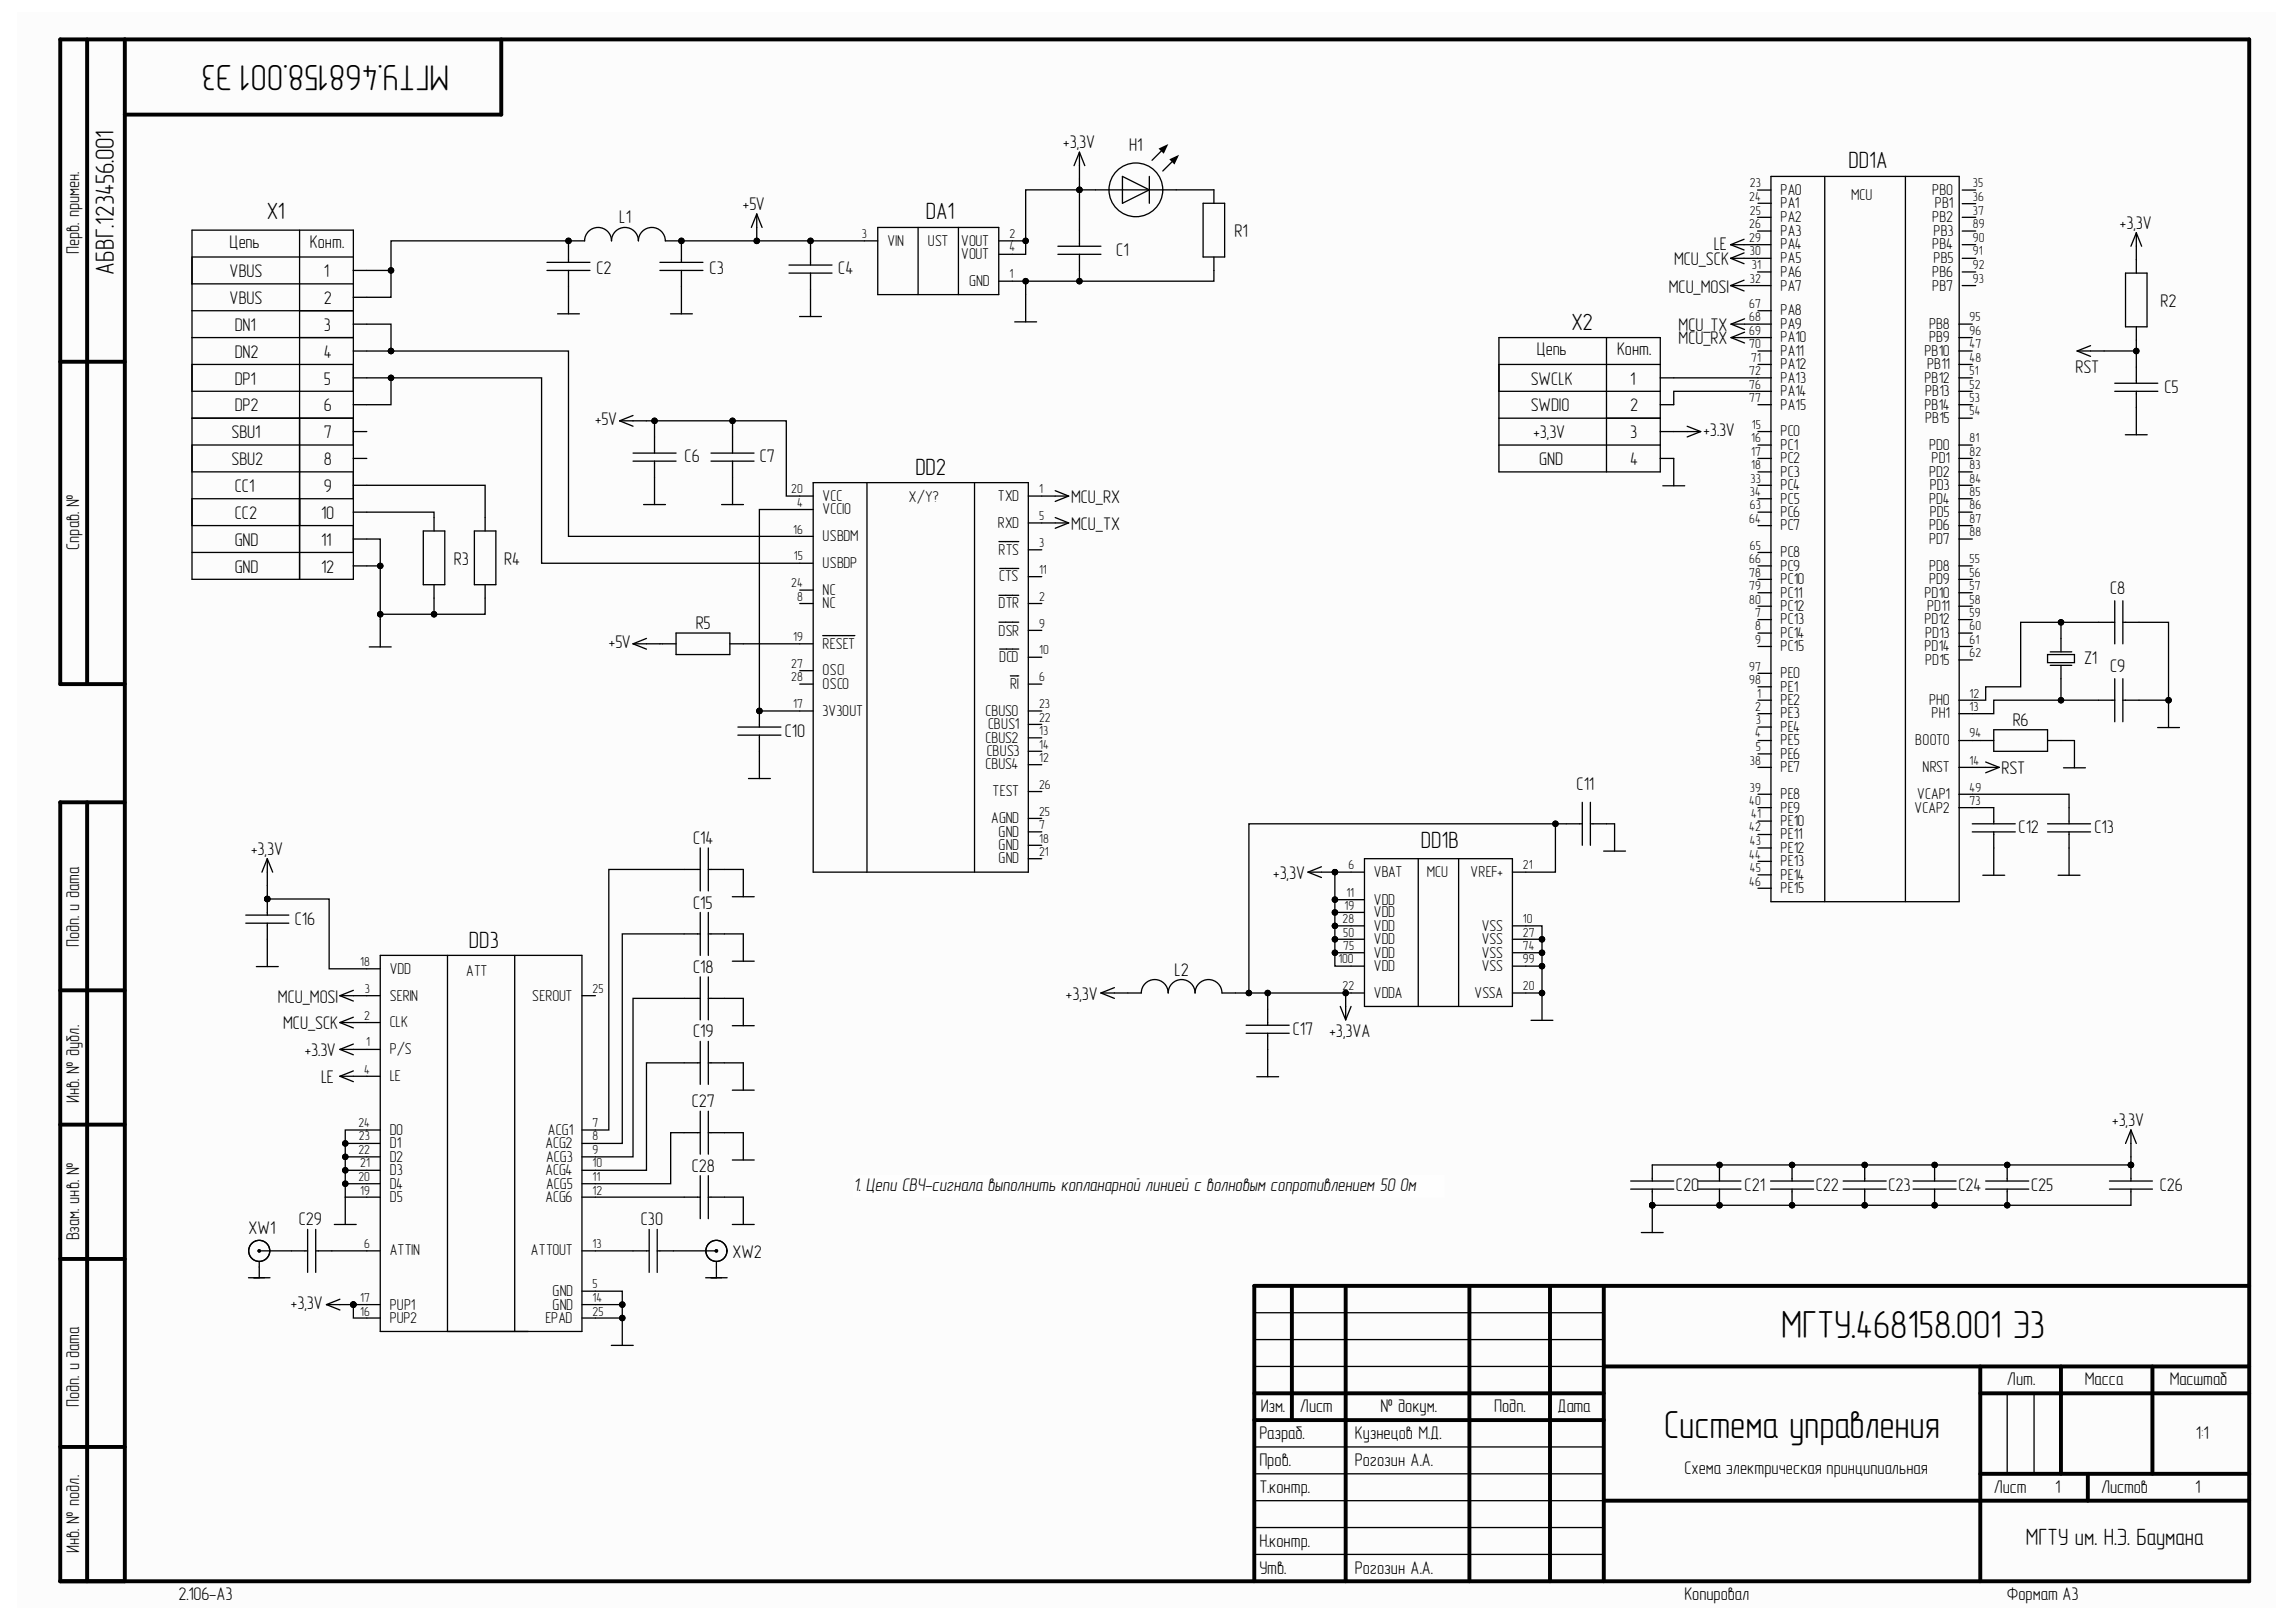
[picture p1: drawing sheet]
<svg xmlns="http://www.w3.org/2000/svg" width="297mm" height="210mm" viewBox="0 0 297 210" stroke-linecap="round" stroke-linejoin="round" font-family="sans-serif">
<defs><g id="words">
<g font-size="5.1">
<text x="230.4" y="173.2">МГТУ.468158.001 Э3</text>
<text x="215.3" y="186">Система управления</text>
</g>
<text font-size="4.7" x="58.1" y="8.4" transform="rotate(-180 58.1 8.4)">МГТУ.468158.001 Э3</text>
<text font-size="3.4" x="14.7" y="35.6" transform="rotate(-90 14.7 35.6)">АБВГ.123456.001</text>
<g font-size="3">
<text x="239.2" y="21.8">DD1A</text>
<text x="34.5" y="28.4">X1</text>
<text x="119.8" y="28.4">DA1</text>
<text x="203.3" y="42.7">X2</text>
<text x="118.4" y="61.4">DD2</text>
<text x="183.8" y="109.8">DD1B</text>
<text x="60.7" y="122.6">DD3</text>
<text x="262.1" y="200">МГТУ им. Н.Э. Баумана</text>
</g>
<g font-size="2.4">
<text x="137.6" y="19.2">+3,3V</text>
<text x="146.1" y="19.5">H1</text>
<text x="80.1" y="28.9">L1</text>
<text x="96.1" y="27.2">+5V</text>
<text x="274.3" y="29.6">+3,3V</text>
<text x="10.2" y="32.9" transform="rotate(-90 10.2 32.9)">Перв. примен.</text>
<text x="29.7" y="32">Цепь</text>
<text x="29.7" y="35.8">VBUS</text>
<text x="40.1" y="32">Конт.</text>
<text x="41.9" y="35.8">1</text>
<text x="77.2" y="35.5">C2</text>
<text x="91.8" y="35.5">C3</text>
<text x="108.5" y="35.5">C4</text>
<text x="144.4" y="33.1">C1</text>
<text x="159.7" y="30.7">R1</text>
<text x="216.6" y="34.3">MCU_SCK</text>
<text x="221.7" y="32.4">LE</text>
<text x="29.7" y="39.4">VBUS</text>
<text x="41.9" y="39.4">2</text>
<text x="215.9" y="37.9">MCU_MOSI</text>
<text x="279.5" y="39.7">R2</text>
<text x="30.4" y="42.9">DN1</text>
<text x="30.4" y="46.3">DN2</text>
<text x="41.9" y="42.9">3</text>
<text x="41.9" y="46.3">4</text>
<text x="198.8" y="46">Цепь</text>
<text x="209.2" y="46">Конт.</text>
<text x="217.2" y="42.9">MCU_TX</text>
<text x="217.2" y="44.5">MCU_RX</text>
<text x="30.4" y="49.8">DP1</text>
<text x="30.4" y="53.3">DP2</text>
<text x="41.9" y="49.8">5</text>
<text x="41.9" y="53.3">6</text>
<text x="198" y="49.8">SWCLK</text>
<text x="198" y="53.3">SWDIO</text>
<text x="210.9" y="49.8">1</text>
<text x="210.9" y="53.3">2</text>
<text x="268.5" y="48.3">RST</text>
<text x="280" y="50.8">C5</text>
<text x="29.9" y="56.7">SBU1</text>
<text x="41.9" y="56.7">7</text>
<text x="77" y="55">+5V</text>
<text x="88.6" y="59.8">C6</text>
<text x="98.3" y="59.8">C7</text>
<text x="198.4" y="56.7">+3,3V</text>
<text x="210.9" y="56.7">3</text>
<text x="220.4" y="56.4">+3.3V</text>
<text x="29.9" y="60.2">SBU2</text>
<text x="30.4" y="63.6">CC1</text>
<text x="41.9" y="60.2">8</text>
<text x="41.9" y="63.6">9</text>
<text x="138.6" y="65.1">MCU_RX</text>
<text x="199.1" y="60.2">GND</text>
<text x="210.9" y="60.2">4</text>
<text x="10.2" y="71.2" transform="rotate(-90 10.2 71.2)">Справ. №</text>
<text x="30.4" y="67.2">CC2</text>
<text x="30.4" y="70.7">GND</text>
<text x="41.5" y="67.2">10</text>
<text x="41.5" y="70.7">11</text>
<text x="138.6" y="68.6">MCU_TX</text>
<text x="30.4" y="74.1">GND</text>
<text x="41.5" y="74.1">12</text>
<text x="58.7" y="73.1">R3</text>
<text x="65.2" y="73.1">R4</text>
<text x="273" y="76.9">C8</text>
<text x="78.8" y="83.8">+5V</text>
<text x="90" y="81.4">R5</text>
<text x="269.6" y="86">Z1</text>
<text x="273" y="87">C9</text>
<text x="101.5" y="95.3">C10</text>
<text x="260.4" y="93.9">R6</text>
<text x="259" y="100.2">RST</text>
<text x="204" y="102.3">C11</text>
<text x="261.2" y="107.9">C12</text>
<text x="271" y="107.9">C13</text>
<text x="32.5" y="110.6">+3,3V</text>
<text x="89.7" y="109.2">C14</text>
<text x="164.7" y="113.8">+3,3V</text>
<text x="38.2" y="119.7">C16</text>
<text x="89.7" y="117.6">C15</text>
<text x="10.2" y="122.6" transform="rotate(-90 10.2 122.6)">Подп. и дата</text>
<text x="89.7" y="125.9">C18</text>
<text x="36" y="129.7">MCU_MOSI</text>
<text x="137.9" y="129.4">+3,3V</text>
<text x="151.9" y="126.3">L2</text>
<text x="36.6" y="133.2">MCU_SCK</text>
<text x="39.4" y="136.7">+3.3V</text>
<text x="89.7" y="134.2">C19</text>
<text x="167.3" y="133.9">C17</text>
<text x="172" y="134.2">+3,3VA</text>
<text x="10.2" y="142.8" transform="rotate(-90 10.2 142.8)">Инв. № дубл.</text>
<text x="41.5" y="140.1">LE</text>
<text x="89.5" y="143.3">C27</text>
<text x="273.3" y="145.7">+3,3V</text>
<text x="89.5" y="151.6">C28</text>
<text x="110.4" y="154.1">1. Цепи СВЧ-сигнала выполнить копланарной линией с волновым сопротивлением 50 Ом</text>
<text x="216.8" y="154.1">C20</text>
<text x="225.7" y="154.1">C21</text>
<text x="234.9" y="154.1">C22</text>
<text x="244.3" y="154.1">C23</text>
<text x="253.4" y="154.1">C24</text>
<text x="262.8" y="154.1">C25</text>
<text x="279.4" y="154.1">C26</text>
<text x="10.2" y="160.5" transform="rotate(-90 10.2 160.5)">Взам. инв. №</text>
<text x="32.1" y="159.7">XW1</text>
<text x="38.7" y="158.6">C29</text>
<text x="82.9" y="158.6">C30</text>
<text x="94.7" y="162.8">XW2</text>
<text x="37.6" y="169.4">+3,3V</text>
<text x="259.6" y="179.3">Лит.</text>
<text x="269.7" y="179.3">Масса</text>
<text x="280.7" y="179.3">Масштаб</text>
<text x="10.2" y="182.1" transform="rotate(-90 10.2 182.1)">Подп. и дата</text>
<text x="163.1" y="182.7">Изм.</text>
<text x="168.2" y="182.7">Лист</text>
<text x="178.6" y="182.7">№ докум.</text>
<text x="193.3" y="182.7">Подп.</text>
<text x="201.5" y="182.7">Дата</text>
<text x="162.9" y="189.7">Пров.</text>
<text x="162.9" y="186.2">Разраб.</text>
<text x="175.3" y="189.7">Рогозин А.А.</text>
<text x="175.3" y="186.2">Кузнецов М.Д.</text>
<text x="217.9" y="190.8">Схема электрическая принципиальная</text>
<text x="284.1" y="186.2">1:1</text>
<text x="162.9" y="193.2">Т.контр.</text>
<text x="257.9" y="193.2">Лист</text>
<text x="265.9" y="193.2">1</text>
<text x="271.8" y="193.2">Листов</text>
<text x="284" y="193.2">1</text>
<text x="10.2" y="201" transform="rotate(-90 10.2 201)">Инв. № подл.</text>
<text x="162.9" y="203.6">Утв.</text>
<text x="162.9" y="200.2">Н.контр.</text>
<text x="175.3" y="203.6">Рогозин А.А.</text>
<text x="23.1" y="207.1">2.106-A3</text>
<text x="217.9" y="207.1">Копировал</text>
<text x="259.6" y="207.1">Формат А3</text>
</g>
<g font-size="2">
<text x="230.4" y="25.2">PA0</text>
<text x="230.4" y="27">PA1</text>
<text x="230.4" y="28.7">PA2</text>
<text x="239.5" y="25.9">MCU</text>
<text x="250" y="25.2">PB0</text>
<text x="250" y="28.7">PB2</text>
<text x="250.3" y="27">PB1</text>
<text x="114.8" y="31.8">VIN</text>
<text x="120" y="31.9">UST</text>
<text x="124.4" y="31.8">VOUT</text>
<text x="124.4" y="33.6">VOUT</text>
<text x="230.4" y="30.5">PA3</text>
<text x="230.4" y="32.3">PA4</text>
<text x="230.4" y="34.1">PA5</text>
<text x="230.4" y="35.8">PA6</text>
<text x="250" y="32.3">PB4</text>
<text x="250" y="35.8">PB6</text>
<text x="250.2" y="30.5">PB3</text>
<text x="250.2" y="34.1">PB5</text>
<text x="125.4" y="37">GND</text>
<text x="230.4" y="37.6">PA7</text>
<text x="230.4" y="40.8">PA8</text>
<text x="250" y="37.6">PB7</text>
<text x="230.4" y="42.6">PA9</text>
<text x="230.4" y="44.3">PA10</text>
<text x="230.4" y="46.1">PA11</text>
<text x="230.4" y="47.8">PA12</text>
<text x="249" y="46.1">PB10</text>
<text x="249.3" y="47.8">PB11</text>
<text x="249.6" y="42.6">PB8</text>
<text x="249.6" y="44.3">PB9</text>
<text x="230.4" y="49.5">PA13</text>
<text x="230.4" y="51.2">PA14</text>
<text x="230.4" y="53">PA15</text>
<text x="249" y="49.5">PB12</text>
<text x="249" y="53">PB14</text>
<text x="249.1" y="51.2">PB13</text>
<text x="230.4" y="56.5">PC0</text>
<text x="230.4" y="58.2">PC1</text>
<text x="230.4" y="59.9">PC2</text>
<text x="249.1" y="54.8">PB15</text>
<text x="249.6" y="58.2">PD0</text>
<text x="249.9" y="59.9">PD1</text>
<text x="106.4" y="64.8">VCC</text>
<text x="117.6" y="65">X/Y?</text>
<text x="129.1" y="64.8">TXD</text>
<text x="230.4" y="61.7">PC3</text>
<text x="230.4" y="63.4">PC4</text>
<text x="230.4" y="65.2">PC5</text>
<text x="249.6" y="61.7">PD2</text>
<text x="249.6" y="65.2">PD4</text>
<text x="249.6" y="63.4">PD3</text>
<text x="106.4" y="66.5">VCCIO</text>
<text x="106.4" y="70.1">USBDM</text>
<text x="129.1" y="68.3">RXD</text>
<text x="129.2" y="71.8">RTS</text>
<text x="230.4" y="66.9">PC6</text>
<text x="230.4" y="68.6">PC7</text>
<text x="249.6" y="68.6">PD6</text>
<text x="249.6" y="70.4">PD7</text>
<text x="249.6" y="66.9">PD5</text>
<text x="106.4" y="73.5">USBDP</text>
<text x="106.4" y="77">NC</text>
<text x="129.3" y="75.2">CTS</text>
<text x="230.4" y="72.1">PC8</text>
<text x="230.4" y="73.9">PC9</text>
<text x="230.4" y="75.6">PC10</text>
<text x="230.4" y="77.3">PC11</text>
<text x="249" y="77.3">PD10</text>
<text x="249.6" y="73.9">PD8</text>
<text x="249.6" y="75.6">PD9</text>
<text x="106.4" y="83.9">RESET</text>
<text x="106.4" y="78.7">NC</text>
<text x="129.2" y="82.2">DSR</text>
<text x="129.2" y="78.7">DTR</text>
<text x="230.4" y="80.8">PC13</text>
<text x="230.4" y="82.6">PC14</text>
<text x="230.4" y="79">PC12</text>
<text x="249" y="80.8">PD12</text>
<text x="249.1" y="82.6">PD13</text>
<text x="249.3" y="79">PD11</text>
<text x="106.4" y="87.4">OSCI</text>
<text x="106.4" y="89.2">OSCO</text>
<text x="129.3" y="85.7">DCD</text>
<text x="130.7" y="89.2">RI</text>
<text x="230.4" y="84.3">PC15</text>
<text x="230.4" y="87.7">PE0</text>
<text x="230.4" y="89.5">PE1</text>
<text x="249" y="84.3">PD14</text>
<text x="249.1" y="86">PD15</text>
<text x="106.4" y="92.6">3V3OUT</text>
<text x="127.5" y="92.6">CBUS0</text>
<text x="127.8" y="94.3">CBUS1</text>
<text x="230.4" y="91.2">PE2</text>
<text x="230.4" y="93">PE3</text>
<text x="230.4" y="94.8">PE4</text>
<text x="249.6" y="91.2">PH0</text>
<text x="249.9" y="93">PH1</text>
<text x="127.5" y="96.1">CBUS2</text>
<text x="127.5" y="99.6">CBUS4</text>
<text x="127.7" y="97.9">CBUS3</text>
<text x="230.4" y="96.4">PE5</text>
<text x="230.4" y="98.2">PE6</text>
<text x="230.4" y="99.9">PE7</text>
<text x="247.8" y="96.4">BOOT0</text>
<text x="248.7" y="99.9">NRST</text>
<text x="128.3" y="106.5">AGND</text>
<text x="128.4" y="103">TEST</text>
<text x="230.4" y="103.4">PE8</text>
<text x="230.4" y="105.2">PE9</text>
<text x="230.4" y="106.8">PE10</text>
<text x="247.7" y="105.2">VCAP2</text>
<text x="248" y="103.4">VCAP1</text>
<text x="129.2" y="108.3">GND</text>
<text x="129.2" y="110">GND</text>
<text x="129.2" y="111.7">GND</text>
<text x="177.7" y="113.5">VBAT</text>
<text x="184.6" y="113.5">MCU</text>
<text x="190.3" y="113.5">VREF+</text>
<text x="230.4" y="108.6">PE11</text>
<text x="230.4" y="110.4">PE12</text>
<text x="230.4" y="112.1">PE13</text>
<text x="230.4" y="113.9">PE14</text>
<text x="177.7" y="117.1">VDD</text>
<text x="177.7" y="118.7">VDD</text>
<text x="230.4" y="115.5">PE15</text>
<text x="177.7" y="120.5">VDD</text>
<text x="177.7" y="122.1">VDD</text>
<text x="177.7" y="123.9">VDD</text>
<text x="177.7" y="125.7">VDD</text>
<text x="191.7" y="120.5">VSS</text>
<text x="191.7" y="122.1">VSS</text>
<text x="191.7" y="123.9">VSS</text>
<text x="191.7" y="125.7">VSS</text>
<text x="50.4" y="126">VDD</text>
<text x="50.4" y="129.5">SERIN</text>
<text x="60.3" y="126.3">АТТ</text>
<text x="68.9" y="129.5">SEROUT</text>
<text x="177.7" y="129.2">VDDA</text>
<text x="190.8" y="129.2">VSSA</text>
<text x="50.4" y="133">CLK</text>
<text x="50.4" y="136.4">P/S</text>
<text x="50.4" y="139.9">LE</text>
<text x="50.4" y="146.8">D0</text>
<text x="50.4" y="148.6">D1</text>
<text x="70.6" y="148.6">ACG2</text>
<text x="70.9" y="146.8">ACG1</text>
<text x="50.4" y="150.4">D2</text>
<text x="50.4" y="152.1">D3</text>
<text x="50.4" y="153.8">D4</text>
<text x="50.4" y="155.5">D5</text>
<text x="70.6" y="152.1">ACG4</text>
<text x="70.6" y="155.5">ACG6</text>
<text x="70.6" y="150.4">ACG3</text>
<text x="70.6" y="153.8">ACG5</text>
<text x="50.4" y="162.5">ATTIN</text>
<text x="68.7" y="162.5">ATTOUT</text>
<text x="71.5" y="167.7">GND</text>
<text x="50.4" y="169.5">PUP1</text>
<text x="50.4" y="171.2">PUP2</text>
<text x="70.6" y="171.2">EPAD</text>
<text x="71.5" y="169.5">GND</text>
</g>
<g font-size="1.7">
<text x="226.3" y="25.9">24</text>
<text x="226.3" y="29.5">26</text>
<text x="226.4" y="24.3">23</text>
<text x="226.4" y="27.8">25</text>
<text x="255.2" y="24.3">35</text>
<text x="255.2" y="26">36</text>
<text x="255.2" y="29.5">89</text>
<text x="255.2" y="27.8">37</text>
<text x="111.5" y="30.8">3</text>
<text x="130.6" y="30.8">2</text>
<text x="130.6" y="32.5">4</text>
<text x="226.3" y="31.3">29</text>
<text x="226.4" y="33">30</text>
<text x="226.6" y="34.8">31</text>
<text x="255.2" y="31.3">90</text>
<text x="255.2" y="33">91</text>
<text x="255.2" y="34.8">92</text>
<text x="130.6" y="36">1</text>
<text x="226.3" y="39.8">67</text>
<text x="226.3" y="41.6">68</text>
<text x="226.4" y="36.6">32</text>
<text x="254.8" y="41.6">95</text>
<text x="255.2" y="36.6">93</text>
<text x="226.3" y="43.4">69</text>
<text x="226.3" y="45.1">70</text>
<text x="226.6" y="46.8">71</text>
<text x="254.8" y="45.1">47</text>
<text x="254.8" y="46.8">48</text>
<text x="254.8" y="43.4">96</text>
<text x="226.3" y="48.5">72</text>
<text x="226.3" y="50.3">76</text>
<text x="226.3" y="52">77</text>
<text x="254.8" y="48.5">51</text>
<text x="254.8" y="50.3">52</text>
<text x="254.8" y="52">53</text>
<text x="254.8" y="53.8">54</text>
<text x="226.6" y="57.2">16</text>
<text x="226.6" y="59">17</text>
<text x="226.6" y="55.5">15</text>
<text x="254.8" y="57.2">81</text>
<text x="254.8" y="59">82</text>
<text x="102.4" y="63.8">20</text>
<text x="103.1" y="65.6">4</text>
<text x="134.4" y="63.8">1</text>
<text x="226.4" y="64.2">34</text>
<text x="226.4" y="65.9">63</text>
<text x="226.5" y="62.5">33</text>
<text x="226.6" y="60.7">18</text>
<text x="254.8" y="60.7">83</text>
<text x="254.8" y="62.5">84</text>
<text x="254.8" y="64.2">85</text>
<text x="254.8" y="65.9">86</text>
<text x="102.6" y="69.1">16</text>
<text x="134.4" y="70.7">3</text>
<text x="134.4" y="67.3">5</text>
<text x="226.3" y="67.6">64</text>
<text x="226.4" y="71.2">65</text>
<text x="254.8" y="67.6">87</text>
<text x="254.8" y="69.4">88</text>
<text x="102.4" y="76">24</text>
<text x="102.7" y="72.5">15</text>
<text x="103.1" y="77.8">8</text>
<text x="134.4" y="74.3">11</text>
<text x="134.4" y="77.8">2</text>
<text x="226.3" y="72.9">66</text>
<text x="226.3" y="74.6">78</text>
<text x="226.3" y="76.3">79</text>
<text x="254.8" y="72.9">55</text>
<text x="254.8" y="74.6">56</text>
<text x="254.8" y="76.3">57</text>
<text x="102.6" y="82.9">19</text>
<text x="134.4" y="81.2">9</text>
<text x="226.3" y="78.1">80</text>
<text x="227.1" y="79.8">7</text>
<text x="227.1" y="81.6">8</text>
<text x="227.1" y="83.3">9</text>
<text x="254.8" y="78.1">58</text>
<text x="254.8" y="79.8">59</text>
<text x="254.8" y="81.6">60</text>
<text x="254.8" y="83.3">61</text>
<text x="102.4" y="86.5">27</text>
<text x="102.4" y="88.2">28</text>
<text x="134.4" y="84.7">10</text>
<text x="134.4" y="88.2">6</text>
<text x="226.3" y="86.8">97</text>
<text x="226.3" y="88.5">98</text>
<text x="254.8" y="85">62</text>
<text x="102.6" y="91.6">17</text>
<text x="134.4" y="91.6">23</text>
<text x="134.4" y="93.4">22</text>
<text x="134.4" y="95.1">13</text>
<text x="227.1" y="92">2</text>
<text x="227.1" y="95.4">4</text>
<text x="227.1" y="93.7">3</text>
<text x="227.3" y="90.3">1</text>
<text x="254.8" y="95.4">94</text>
<text x="254.8" y="90.3">12</text>
<text x="254.8" y="92">13</text>
<text x="134.4" y="96.9">14</text>
<text x="134.4" y="98.6">12</text>
<text x="226.4" y="99">38</text>
<text x="227.1" y="97.2">5</text>
<text x="254.8" y="99">14</text>
<text x="134.4" y="102.1">26</text>
<text x="134.4" y="105.6">25</text>
<text x="134.4" y="107.3">7</text>
<text x="226.3" y="104.1">40</text>
<text x="226.3" y="107.6">42</text>
<text x="226.4" y="102.4">39</text>
<text x="226.6" y="105.9">41</text>
<text x="254.8" y="102.4">49</text>
<text x="254.8" y="104.1">73</text>
<text x="134.4" y="109">18</text>
<text x="134.4" y="110.7">21</text>
<text x="174.4" y="112.5">6</text>
<text x="197" y="112.5">21</text>
<text x="226.3" y="111.2">44</text>
<text x="226.4" y="109.4">43</text>
<text x="226.4" y="112.8">45</text>
<text x="173.7" y="119.4">28</text>
<text x="173.9" y="117.7">19</text>
<text x="174.2" y="116.1">11</text>
<text x="197" y="119.4">10</text>
<text x="226.3" y="114.6">46</text>
<text x="46.6" y="125">18</text>
<text x="173.2" y="124.7">100</text>
<text x="173.8" y="121.2">50</text>
<text x="173.8" y="122.9">75</text>
<text x="197" y="121.2">27</text>
<text x="197" y="122.9">74</text>
<text x="197" y="124.7">99</text>
<text x="47.1" y="131.9">2</text>
<text x="47.2" y="128.5">3</text>
<text x="76.6" y="128.5">25</text>
<text x="173.7" y="128.1">22</text>
<text x="197" y="128.1">20</text>
<text x="47.4" y="135.4">1</text>
<text x="47.1" y="139">4</text>
<text x="46.4" y="145.9">24</text>
<text x="46.4" y="149.4">22</text>
<text x="46.4" y="147.6">23</text>
<text x="76.6" y="145.9">7</text>
<text x="76.6" y="147.6">8</text>
<text x="76.6" y="149.4">9</text>
<text x="46.4" y="152.8">20</text>
<text x="46.6" y="151.1">21</text>
<text x="46.6" y="154.6">19</text>
<text x="76.6" y="151.1">10</text>
<text x="76.6" y="152.8">11</text>
<text x="76.6" y="154.6">12</text>
<text x="47.1" y="161.5">6</text>
<text x="76.6" y="161.5">13</text>
<text x="76.6" y="166.7">5</text>
<text x="46.6" y="168.5">17</text>
<text x="46.6" y="170.2">16</text>
<text x="76.6" y="170.2">25</text>
<text x="76.6" y="168.5">14</text>
</g>
</g></defs>
<g fill="#fcfcfc">
<path d="M2.2 1.6h292.3v206.5h-292.3z" fill-rule="evenodd"/>
<path d="M2.2 1.6h292.3v206.5h-292.3z" fill-rule="evenodd"/>
</g>
<g fill="none" stroke="#000" stroke-width=".51">
<path d="M11.3 5.1v83.4M16.1 5.1v199.5M64.8 5.1v9.7h-48.7M7.8 46.8h8.3M16.1 88.5h-8.3v-83.4h283.2v199.5h-283.2v-100.8h8.3M11.3 103.8v100.8M7.8 128.2h8.3M7.8 145.5h8.3M7.8 162.9h8.3M167.1 166.4v17.4M174.1 166.4v38.2M190.1 166.4v38.2"/>
<path d="M200.5 166.4v38.2M207.5 176.8h83.5M207.5 166.4v38.2M256.2 176.8v27.8M266.6 176.8v13.9M278.5 176.8v13.9M291 166.4h-128.7v38.2M7.8 187.3h8.3M162.3 180.3h45.2M162.3 183.8h45.2M207.5 194.2h83.5M256.2 180.3h34.8"/>
<path d="M256.2 190.7h34.8M270.1 190.7v3.5"/>
</g>
<g fill="none" stroke="#000" stroke-width=".17">
<path d="M139.7 19.7v3.5M139.7 19.7l.6 1.7M139.7 19.7l-.7 1.7M150 19.3l1-.5-.5 1zM150.8 19l-1.8 1.7M24.8 29.8h20.9v45.2h-20.9zM24.8 36.7h20.9M24.8 33.3h20.9M38.8 29.8v45.2M45.7 35h1.8M45.7 38.5h1.8M70.8 35h5.5"/>
<path d="M70.8 34h5.5M73.5 31.9v2.1M73.5 35v5.6M73.9 31.2h1.7M75.6 31.2a1.74 1.74 0 0 1 1.8-1.8 1.74 1.74 0 0 1 1.7 1.8 1.74 1.74 0 0 1 1.3-1.7 1.74 1.74 0 0 1 2 .8l.2 .9a1.74 1.74 0 0 1 1.3-1.7 1.74 1.74 0 0 1 1.9 .8l.3 .9h1.7M85.4 35h5.5M85.4 34h5.5M88.2 31.9v2.1M88.2 35v5.6M97.9 27.7v3.5M97.9 27.7l.7 1.7M97.9 27.7l-.7 1.7"/>
<path d="M102.1 35.3h5.5M102.1 34.3h5.5M104.9 32.2v2.1M104.9 35.3v5.7M111.8 31.2h1.8M113.6 29.4h15.6v8.7h-15.6zM118.8 29.4v8.7M124 29.4v8.7M129.2 31.2h1.8M129.2 32.9h1.8M129.2 36.4h1.8M132.7 38.1v3.6"/>
<path d="M136.9 32.9h5.5M136.9 31.9h5.5M139.7 29.8v2.1M139.7 32.9v2.1M141.7 24.6h10.5M145.2 22.8l3.5 1.8-3.5 1.7zM148.7 22.8v3.5M151.4 20.6l1-.4-.5 .9zM152.2 20.4l-1.8 1.7M155.6 26.3h2.8v7h-2.8zM157 24.6v1.7M157 33.3v1.7"/>
<path d="M223.9 31.7h5.2M223.9 33.4h5.2M223.9 37h5.2M223.9 33.4l1.7 .7M223.9 31.7l1.7 .7M223.9 37l1.7 .7M225.6 32.7l-1.7 .7M225.6 31l-1.7 .7M225.6 36.3l-1.7 .7M227.4 24.6h1.7M227.4 28.1h1.7M227.4 29.9h1.7"/>
<path d="M227.4 35.2h1.7M227.4 26.3h1.8M229.1 22.8h24.4v93.9h-24.4zM236.1 22.8v93.9M246.5 22.8v93.9M253.9 24.6h1.7M253.9 28.1h1.7M253.9 29.9h1.7M253.9 31.7h1.7M253.9 33.4h1.7M253.9 35.2h1.7M253.9 37h1.7"/>
<path d="M253.9 26.4h1.7M275 35.3h2.8v7h-2.8zM276.4 30.1v5.2M276.4 30.1l.7 1.8M276.4 30.1l-.7 1.8M24.8 47.2h20.9M24.8 50.6h20.9M24.8 54.1h20.9M24.8 40.2h20.9M24.8 43.7h20.9M24.8 57.6h20.9M45.7 48.9h1.8"/>
<path d="M45.7 52.4h1.8M45.7 41.9h1.8M45.7 55.8h1.8M45.7 59.3h1.8M45.7 45.4h1.8M72.1 40.6h2.9M80.2 54.5h3.4M80.2 54.5l1.7 .7M81.9 58.6h5.6M81.9 59.7h5.6M81.9 53.8l-1.7 .7M84.7 56.5v2.1"/>
<path d="M84.7 59.7v5.6M86.7 40.6h2.9M92 58.6h5.6M92 59.7h5.6M94.8 56.5v2.1M94.8 59.7v5.6M103.4 41h2.9M131.3 41.7h2.8M193.9 47.2h20.9M193.9 50.6h20.9M193.9 54.1h20.9M193.9 43.7h20.9v17.4h-20.9z"/>
<path d="M193.9 57.6h20.9M207.8 43.7v17.4M214.8 48.9h1.7M214.8 52.4h1.7M214.8 55.8h5.2M214.8 59.3h1.7v3.6M218.3 55.2l1.7 .6M220 55.8l-1.7 .7M224 41.9h5.2M224 43.7h5.2M224 41.9l1.7 .7M224 43.7l1.7 .7"/>
<path d="M225.7 41.3l-1.7 .6M225.7 43l-1.7 .7M227.4 45.4h1.8M227.4 47.2h1.8M227.4 48.9h1.8M227.4 50.6h1.8M227.4 52.4h1.8M227.4 40.2h1.8M227.4 55.8h1.8M227.4 57.6h1.8M227.4 59.3h1.8M253.4 45.4h1.8"/>
<path d="M253.4 47.2h1.8M253.4 48.9h1.8M253.4 50.6h1.8M253.4 52.4h1.8M253.4 54.1h1.8M253.4 41.9h1.8M253.4 43.7h1.8M253.4 57.6h1.8M253.4 59.3h1.8M268.7 45.4h3.5M268.7 45.4l1.8 .7M270.5 44.7l-1.8 .7"/>
<path d="M273.6 50.6h5.6M273.6 49.6h5.6M275 56.3h2.8M276.4 42.3v1.7M276.4 47.5v2.1M276.4 50.6v5.7M24.8 61.1h20.9M24.8 68h20.9M24.8 71.5h20.9M24.8 64.5h20.9M45.7 62.8h1.8M45.7 73.2h1.8"/>
<path d="M45.7 66.3h1.8M45.7 69.8h1.8M54.8 68.7h2.7v7h-2.7zM56.2 67v1.7M56.2 75.7v1.7M61.4 68.7h2.8v7h-2.8zM62.8 67v1.7M62.8 75.7v1.7M83.3 65.3h2.8M93.4 65.3h2.8M103.5 64.2h1.7M103.5 65.9h1.7"/>
<path d="M103.5 78.1h1.7M103.5 69.4h1.7M103.5 72.9h1.7M103.5 76.4h1.7M105.2 62.5h27.8v50.4h-27.8zM112.2 62.5v50.4M126.1 62.5v50.4M129.2 77h2.6M129.2 70.1h2.6M129.3 73.6h2.5M133 64.2h5.3M133 74.6h1.8"/>
<path d="M133 78.1h1.8M133 71.1h1.8M133 67.7h5.3M136.5 67l1.8 .7M136.5 63.5l1.8 .7M138.3 67.7l-1.8 .7M138.3 64.2l-1.8 .7M215.1 62.9h2.9M227.4 61.1h1.8M227.4 62.8h1.8M227.4 64.5h1.8M227.4 73.2h1.8"/>
<path d="M227.4 75h1.8M227.4 76.7h1.8M227.4 78.5h1.8M227.4 66.3h1.8M227.4 68h1.8M227.4 71.5h1.8M253.4 61.1h1.8M253.4 62.8h1.8M253.4 64.5h1.8M253.4 73.2h1.8M253.4 75h1.8M253.4 76.7h1.8"/>
<path d="M253.4 78.5h1.8M253.4 66.3h1.8M253.4 68h1.8M253.4 69.8h1.8M273.6 77.8v5.5M274.6 77.8v5.5M47.8 83.7h2.8M49.2 80.2v3.5M81.9 83.3h3.5M81.9 83.3l1.7 .7M83.6 82.6l-1.7 .7M85.7 83.3h1.8"/>
<path d="M87.5 81.9h6.9v2.8h-6.9zM94.4 83.3h1.8M95.5 94.1h5.5M95.5 95.1h5.5M98.2 92v2.1M98.2 95.1v5.7M103.5 92h1.7M103.5 83.3h1.7M103.5 88.5h1.7M103.5 86.8h1.7M106.4 82.3h4.2M129.2 80.5h2.6"/>
<path d="M129.3 84h2.5M130.7 87.5h1.1M133 92h1.8M133 93.7h1.8M133 95.5h1.8M133 97.2h1.8M133 99h1.8M133 85.1h1.8M133 81.6h1.8M133 88.5h1.8M227.4 80.2h1.8M227.4 81.9h1.8"/>
<path d="M227.4 83.7h1.8M227.4 90.6h1.8M227.4 92.4h1.8M227.4 94.1h1.8M227.4 95.8h1.8M227.4 97.6h1.8M227.4 99.3h1.8M227.4 87.1h1.8M227.4 88.9h1.8M253.4 80.2h1.8M253.4 81.9h1.8M253.4 83.7h1.8"/>
<path d="M253.4 85.4h1.8M253.4 90.6h1.8M253.4 92.4h1.8M253.4 95.8h1.8M253.4 99.3h5.2M256.2 95.8h1.7M256.9 98.6l1.7 .7M257.9 94.4h7v2.8h-7zM258.6 99.3l-1.7 .7M264.9 84.7h3.5v1.1h-3.5zM264.9 95.8h1.7M265.2 84.4h2.8"/>
<path d="M265.2 86.1h2.8M266.6 82.6v1.8M266.6 86.1v1.7M267 99.4h2.8M268.4 95.8v3.6M271.5 90.6h2.1M271.5 80.5h2.1M273.6 87.8v5.6M274.6 90.6h2.1M274.6 80.5h2.1M274.6 87.8v5.6M279.1 94.2h2.9"/>
<path d="M280.5 90.6v3.6M31.8 118.4h5.6M31.8 119.5h5.6M34.6 111.1v3.5M34.6 116.3v2.1M34.6 119.5v5.6M34.6 111.1l.7 1.8M34.6 111.1l-.7 1.8M88.5 112.5h2.1M90.6 109.7v5.6M90.6 118.1v5.5M91.6 112.5h2.1"/>
<path d="M91.6 109.7v5.6M91.6 118.1v5.5M94.7 116h2.9M96.2 112.5v3.5M96.8 100.8h2.9M133 111.1h1.8M133 102.4h1.8M133 105.9h1.8M133 107.7h1.8M133 109.4h1.8M169.2 112.9h3.5M169.2 112.9l1.8 .7"/>
<path d="M171 112.2l-1.8 .7M174.8 112.9h1.7M174.8 119.8h1.7M174.8 116.4h1.7M174.8 118.1h1.7M176.5 111.1h19.2v19.1h-19.2zM183.5 111.1v19.1M188.7 111.1v19.1M195.7 112.9h1.7M195.7 119.8h1.7M202.6 106.6h2.1M204.7 103.8v5.6"/>
<path d="M205.8 106.6h2M205.8 103.8v5.6M207.5 110.1h2.8M208.9 106.6v3.5M227.4 102.8h1.8M227.4 104.5h1.8M227.4 106.3h1.8M227.4 108h1.8M227.4 109.7h1.8M227.4 111.5h1.8M227.4 113.2h1.8M227.4 114.9h1.8"/>
<path d="M253.4 102.8h1.8M253.4 104.5h1.8M255.2 106.6h5.5M255.2 107.7h5.5M256.5 113.3h2.9M257.9 104.5v2.1M257.9 107.7v5.6M264.9 106.6h5.6M264.9 107.7h5.6M266.3 113.3h2.8M267.7 104.5v2.1M267.7 107.7v5.6"/>
<path d="M33.2 125.1h2.8M44 128.9h5.2M44 132.3h5.2M44 135.8h5.2M44 139.3h5.2M44 135.8l1.7 .7M44 139.3l1.7 .7M44 132.3l1.7 .7M44 128.9l1.7 .6M45.7 135.1l-1.7 .7M45.7 138.6l-1.7 .7M45.7 131.6l-1.7 .7"/>
<path d="M45.7 128.2l-1.7 .7M47.5 125.4h1.7M49.2 123.6h26.1v48.7h-26.1zM57.9 123.6v48.7M66.6 123.6v48.7M75.3 128.9h1.7M88.5 120.9h2.1M88.5 129.2h2.1M88.5 137.5h2.1M90.6 126.4v5.6M90.6 134.8v5.5M91.6 126.4v5.6"/>
<path d="M91.6 134.8v5.5M91.6 120.9h2.1M91.6 129.2h2.1M91.6 137.5h2.1M94.7 124.4h2.9M94.7 132.7h2.9M96.2 120.9v3.5M96.2 129.2v3.5M96.2 137.5v3.6M142.4 128.5h5.2a1.74 1.74 0 0 1 1.8-1.7 1.74 1.74 0 0 1 1.7 1.7 1.74 1.74 0 0 1 1.8-1.7 1.74 1.74 0 0 1 1.7 1.7 1.74 1.74 0 0 1 1.7-1.7 1.74 1.74 0 0 1 1.8 1.7h1.7M142.4 128.5l1.8 .7M144.2 127.8l-1.8 .7"/>
<path d="M161.2 132.7h5.6M161.2 133.7h5.6M162.6 139.3h2.8M164 130.6v2.1M164 133.7v5.6M173.4 130.2l.7 1.8M174.1 128.5v3.5M174.8 128.5h1.7M174.8 121.6h1.7M174.8 123.3h1.7M174.8 125h1.7M174.8 130.2l-.7 1.8"/>
<path d="M195.7 128.5h1.7M195.7 121.6h1.7M195.7 123.3h1.7M195.7 125h1.7M198.1 132h2.8M199.5 128.5v3.5M39.8 159.1v5.6M40.8 159.1v5.6M43.3 158.5h2.8M44.7 154.9v3.6M47.5 146.2h1.7M47.5 148h1.7"/>
<path d="M47.5 149.7h1.7M47.5 151.4h1.7M47.5 153.2h1.7M47.5 154.9h1.7M75.3 146.2h1.7M75.3 148h1.7M75.3 149.7h1.7M75.3 151.4h1.7M75.3 153.2h1.7M75.3 154.9h1.7M84 159.1v5.6M85 159.1v5.6"/>
<path d="M88.5 154.9h2.1M88.5 146.6h2.1M90.6 143.8v5.6M90.6 152.1v5.6M91.6 154.9h2.1M91.6 143.8v5.6M91.6 152.1v5.6M91.6 146.6h2.1M94.7 141.1h2.9M94.7 150.1h2.9M94.7 158.5h2.9M96.2 146.6v3.5"/>
<path d="M96.2 154.9v3.6M211 153.9h5.5M211 152.8h5.5M212.3 159.5h2.9M213.8 150.8v2M213.8 153.9v5.6M219.7 153.9h5.5M219.7 152.8h5.5M222.5 150.8v2M222.5 153.9v2.1M229.1 153.9h5.5M229.1 152.8h5.5"/>
<path d="M231.8 150.8v2M231.8 153.9v2.1M238.4 153.9h5.6M238.4 152.8h5.6M241.2 150.8v2M241.2 153.9v2.1M247.5 153.9h5.6M247.5 152.8h5.6M250.3 150.8v2M250.3 153.9v2.1M256.9 153.9h5.6M256.9 152.8h5.6"/>
<path d="M259.7 150.8v2M259.7 153.9v2.1M272.9 153.9h5.6M272.9 152.8h5.6M275.7 146.2v3.5M275.7 150.8v2M275.7 153.9v2.1M275.7 146.2l.7 1.8M275.7 146.2l-.7 1.8M37.7 161.9h2.1M40.8 161.9h2.1M42.2 168.8h3.5"/>
<path d="M42.2 168.8l1.8 .7M44 168.1l-1.8 .7M47.5 161.9h1.7M47.5 168.8h1.7M47.5 170.6h1.7M75.3 161.9h1.7M75.3 168.8h1.7M75.3 170.6h1.7M75.3 167.1h1.7M79.1 174.1h2.8M80.5 170.6v3.5M81.9 161.9h2.1"/>
<path d="M85 161.9h2.1M162.3 176.8h45.2M162.3 173.4h45.2M162.3 169.9h45.2M162.3 197.7h45.2M162.3 194.2h45.2M162.3 190.7h45.2M162.3 187.3h45.2M259.7 180.3v10.4M263.2 180.3v10.4M162.3 201.2h45.2"/>
<circle cx="147" cy="24.6" r="3.5"/>
</g>
<g fill="#000">
<circle cx="97.9" cy="31.2" r=".35"/>
<circle cx="98.2" cy="92" r=".35"/>
<circle cx="280.6" cy="90.6" r=".35"/>
<circle cx="34.6" cy="116.3" r=".35"/>
<circle cx="172.7" cy="112.9" r=".35"/>
<circle cx="174.1" cy="128.5" r=".35"/>
<circle cx="199.5" cy="128.5" r=".35"/>
<circle cx="213.8" cy="156" r=".35"/>
<circle cx="222.5" cy="150.8" r=".35"/>
<circle cx="222.5" cy="156" r=".35"/>
<circle cx="231.8" cy="150.8" r=".35"/>
<circle cx="231.8" cy="156" r=".35"/>
<circle cx="241.2" cy="150.8" r=".35"/>
<circle cx="241.2" cy="156" r=".35"/>
<circle cx="250.3" cy="150.8" r=".35"/>
<circle cx="250.3" cy="156" r=".35"/>
<circle cx="259.7" cy="150.8" r=".35"/>
<circle cx="259.7" cy="156" r=".35"/>
<circle cx="275.7" cy="150.8" r=".35"/>
<circle cx="45.7" cy="168.8" r=".35"/>
<circle cx="80.5" cy="170.6" r=".35"/>
</g>
<g fill="none" stroke="#000" stroke-width=".13">
<circle cx="97.9" cy="31.2" r=".35"/>
<circle cx="98.2" cy="92" r=".35"/>
<circle cx="280.6" cy="90.6" r=".35"/>
<circle cx="34.6" cy="116.3" r=".35"/>
<circle cx="172.7" cy="112.9" r=".35"/>
<circle cx="174.1" cy="128.5" r=".35"/>
<circle cx="199.5" cy="128.5" r=".35"/>
<circle cx="213.8" cy="156" r=".35"/>
<circle cx="222.5" cy="150.8" r=".35"/>
<circle cx="222.5" cy="156" r=".35"/>
<circle cx="231.8" cy="150.8" r=".35"/>
<circle cx="231.8" cy="156" r=".35"/>
<circle cx="241.2" cy="150.8" r=".35"/>
<circle cx="241.2" cy="156" r=".35"/>
<circle cx="250.3" cy="150.8" r=".35"/>
<circle cx="250.3" cy="156" r=".35"/>
<circle cx="259.7" cy="150.8" r=".35"/>
<circle cx="259.7" cy="156" r=".35"/>
<circle cx="275.7" cy="150.8" r=".35"/>
<circle cx="45.7" cy="168.8" r=".35"/>
<circle cx="80.5" cy="170.6" r=".35"/>
</g>
<path d="M150 19.3l1-.5-.5 1zM151.4 20.6l1-.4-.5 .9z" fill="#000"/>
<path d="M110.4 152.1h76.5v2.8h-76.5z" fill-rule="evenodd" fill="#fefefe"/>
<path d="M110.4 152.1h76.5v2.8h-76.5z" fill="none" stroke="#fefefe" stroke-width=".13"/>
<g fill="none" stroke="#000" stroke-width=".17">
<path d="M47.5 35h3.1v3.5h-3.1M73.5 31.2v.7M73.9 31.2h-23.3v3.8M87.8 31.2h24M88.2 31.2v.7M104.9 31.2v1M131 36.4h1.7v1.7M131 31.2h1.7v1.7h-1.7M139.7 23.2v6.6M139.7 35v1.4h-7M141.7 24.6h-9v6.6M152.2 24.6h4.8"/>
<path d="M157 35v1.4h-17.3M47.5 48.9h3.1v3.5h-3.1M47.5 41.9h3.1v3.5M47.5 45.4h3.1M50.6 45.4h22.9v24h30M50.6 48.9h19.5v24h33.4M83.6 54.5h1.1v2M84.7 54.5h10.1v2M94.8 54.5h6.9v9.7h1.8M216.5 48.9h10.9M227.4 50.6h-10.9v1.8M272.2 45.4h4.2"/>
<path d="M276.4 44v3.5M47.5 69.8h1.7v3.4h-1.7M47.5 66.3h8.7v.7M47.5 62.8h15.3v4.2M49.2 73.2v7M56.2 77.4v2.1M62.8 77.4v2.1h-13.6M103.5 65.9h-5.3v26.1h5.3M85.4 83.3h.3M96.2 83.3h7.3M255.2 95.8h1M266.6 90.6h-8.7v1.8h-2.7"/>
<path d="M266.6 82.6v-2.1h-5.2v8.4h-4.5v1.7h-1.7M266.6 87.8v2.8h4.9M266.6 80.5h4.9M266.6 95.8h1.8M276.7 80.5h3.8v10.1h-3.8M34.6 114.6v1.7h8v9.1h4.9M88.5 112.5h-9.7v33.7h-1.8M93.7 112.5h2.5M172.7 118.1v1.7M174.8 119.8h-2.1v1.8h2.1M174.8 116.4h-2.1v1.7h2.1M174.8 112.9h-2.1v3.5"/>
<path d="M197.4 112.9h3.8v-6.3h-39.6v21.9M197.4 119.8h2.1v1.8h-2.1M201.2 106.6h1.4M207.8 106.6h1.1M255.2 102.8h12.5v1.7M255.2 104.5h2.7M88.5 120.9h-8v27.1h-3.5M88.5 129.2h-6.6v20.5h-4.9M88.5 137.5h-4.9v13.9h-6.6M93.7 120.9h2.5M93.7 129.2h2.5M93.7 137.5h2.5"/>
<path d="M159.8 128.5h15M164 128.5v2.1M172.7 123.3v1.7h2.1M172.7 121.6v1.7h2.1M199.5 125v3.5h-2.1M199.5 123.3v1.7h-2.1M199.5 121.6v1.7h-2.1M44.7 153.2h2.8M44.7 151.4v3.5h2.8M47.5 146.2h-2.8v1.8M47.5 148h-2.8v1.7M47.5 149.7h-2.8v1.7h2.8"/>
<path d="M77 154.9h11.5M88.5 146.6h-1.7v6.6h-9.8M93.7 154.9h2.5M93.7 146.6h2.5M213.8 156h61.9M275.7 149.7v1.1h-61.9M32.1 165.4h2.8M33.5 161.9h.1M33.6 161.9h.1M33.5 163.3v2.1M33.5 161.9h4.2M42.9 161.9h4.6"/>
<path d="M47.5 168.8h-1.8v1.8h1.8M77 168.8h3.5v1.8h-3.5M77 167.1h3.5v1.7M77 161.9h4.9M87.1 161.9h5.6M91.3 165.4h2.8M92.7 161.9h.1M92.7 163.3v2.1"/>
<circle cx="33.5" cy="161.9" r=".15"/>
<circle cx="33.5" cy="161.9" r=".14"/>
<circle cx="33.5" cy="161.9" r="1.36"/>
<circle cx="92.7" cy="161.9" r=".15"/>
<circle cx="92.7" cy="161.9" r=".14"/>
<circle cx="92.7" cy="161.9" r="1.36"/>
</g>
<g fill="#000">
<circle cx="50.6" cy="35" r=".35"/>
<circle cx="73.5" cy="31.2" r=".35"/>
<circle cx="88.2" cy="31.2" r=".35"/>
<circle cx="104.9" cy="31.2" r=".35"/>
<circle cx="132.7" cy="36.4" r=".35"/>
<circle cx="132.7" cy="31.2" r=".35"/>
<circle cx="139.6" cy="24.6" r=".35"/>
<circle cx="139.6" cy="36.4" r=".35"/>
<circle cx="50.6" cy="45.4" r=".35"/>
<circle cx="50.6" cy="48.9" r=".35"/>
<circle cx="84.7" cy="54.5" r=".35"/>
<circle cx="94.8" cy="54.5" r=".35"/>
<circle cx="276.4" cy="45.4" r=".35"/>
<circle cx="49.2" cy="73.2" r=".35"/>
<circle cx="49.2" cy="79.5" r=".35"/>
<circle cx="56.2" cy="79.5" r=".35"/>
<circle cx="98.2" cy="92" r=".35"/>
<circle cx="266.6" cy="90.6" r=".35"/>
<circle cx="266.6" cy="80.5" r=".35"/>
<circle cx="280.6" cy="90.6" r=".35"/>
<circle cx="34.6" cy="116.3" r=".35"/>
<circle cx="172.7" cy="118.1" r=".35"/>
<circle cx="172.7" cy="112.9" r=".35"/>
<circle cx="172.7" cy="119.8" r=".35"/>
<circle cx="172.7" cy="116.4" r=".35"/>
<circle cx="201.2" cy="106.6" r=".35"/>
<circle cx="161.6" cy="128.5" r=".35"/>
<circle cx="164" cy="128.5" r=".35"/>
<circle cx="172.7" cy="123.3" r=".35"/>
<circle cx="172.7" cy="121.6" r=".35"/>
<circle cx="199.5" cy="123.3" r=".35"/>
<circle cx="199.5" cy="121.6" r=".35"/>
<circle cx="199.5" cy="128.5" r=".35"/>
<circle cx="199.5" cy="125" r=".35"/>
<circle cx="44.7" cy="148" r=".35"/>
<circle cx="44.7" cy="149.7" r=".35"/>
<circle cx="44.7" cy="153.2" r=".35"/>
<circle cx="44.7" cy="151.4" r=".35"/>
<circle cx="213.8" cy="156" r=".35"/>
<circle cx="275.7" cy="150.8" r=".35"/>
<circle cx="45.7" cy="168.8" r=".35"/>
<circle cx="80.5" cy="170.6" r=".35"/>
<circle cx="80.5" cy="168.8" r=".35"/>
</g>
<g fill="none" stroke="#000" stroke-width=".13">
<circle cx="50.6" cy="35" r=".35"/>
<circle cx="73.5" cy="31.2" r=".35"/>
<circle cx="88.2" cy="31.2" r=".35"/>
<circle cx="104.9" cy="31.2" r=".35"/>
<circle cx="132.7" cy="36.4" r=".35"/>
<circle cx="132.7" cy="31.2" r=".35"/>
<circle cx="139.6" cy="24.6" r=".35"/>
<circle cx="139.6" cy="36.4" r=".35"/>
<circle cx="50.6" cy="45.4" r=".35"/>
<circle cx="50.6" cy="48.9" r=".35"/>
<circle cx="84.7" cy="54.5" r=".35"/>
<circle cx="94.8" cy="54.5" r=".35"/>
<circle cx="276.4" cy="45.4" r=".35"/>
<circle cx="49.2" cy="73.2" r=".35"/>
<circle cx="49.2" cy="79.5" r=".35"/>
<circle cx="56.2" cy="79.5" r=".35"/>
<circle cx="98.2" cy="92" r=".35"/>
<circle cx="266.6" cy="90.6" r=".35"/>
<circle cx="266.6" cy="80.5" r=".35"/>
<circle cx="280.6" cy="90.6" r=".35"/>
<circle cx="34.6" cy="116.3" r=".35"/>
<circle cx="172.7" cy="112.9" r=".35"/>
<circle cx="172.7" cy="119.8" r=".35"/>
<circle cx="172.7" cy="118.1" r=".35"/>
<circle cx="172.7" cy="116.4" r=".35"/>
<circle cx="201.2" cy="106.6" r=".35"/>
<circle cx="161.6" cy="128.5" r=".35"/>
<circle cx="164" cy="128.5" r=".35"/>
<circle cx="172.7" cy="123.3" r=".35"/>
<circle cx="172.7" cy="121.6" r=".35"/>
<circle cx="199.5" cy="123.3" r=".35"/>
<circle cx="199.5" cy="121.6" r=".35"/>
<circle cx="199.5" cy="128.5" r=".35"/>
<circle cx="199.5" cy="125" r=".35"/>
<circle cx="44.7" cy="148" r=".35"/>
<circle cx="44.7" cy="149.7" r=".35"/>
<circle cx="44.7" cy="153.2" r=".35"/>
<circle cx="44.7" cy="151.4" r=".35"/>
<circle cx="213.8" cy="156" r=".35"/>
<circle cx="275.7" cy="150.8" r=".35"/>
<circle cx="45.7" cy="168.8" r=".35"/>
<circle cx="80.5" cy="170.6" r=".35"/>
<circle cx="80.5" cy="168.8" r=".35"/>
</g>
<use href="#words"/>
</svg>
